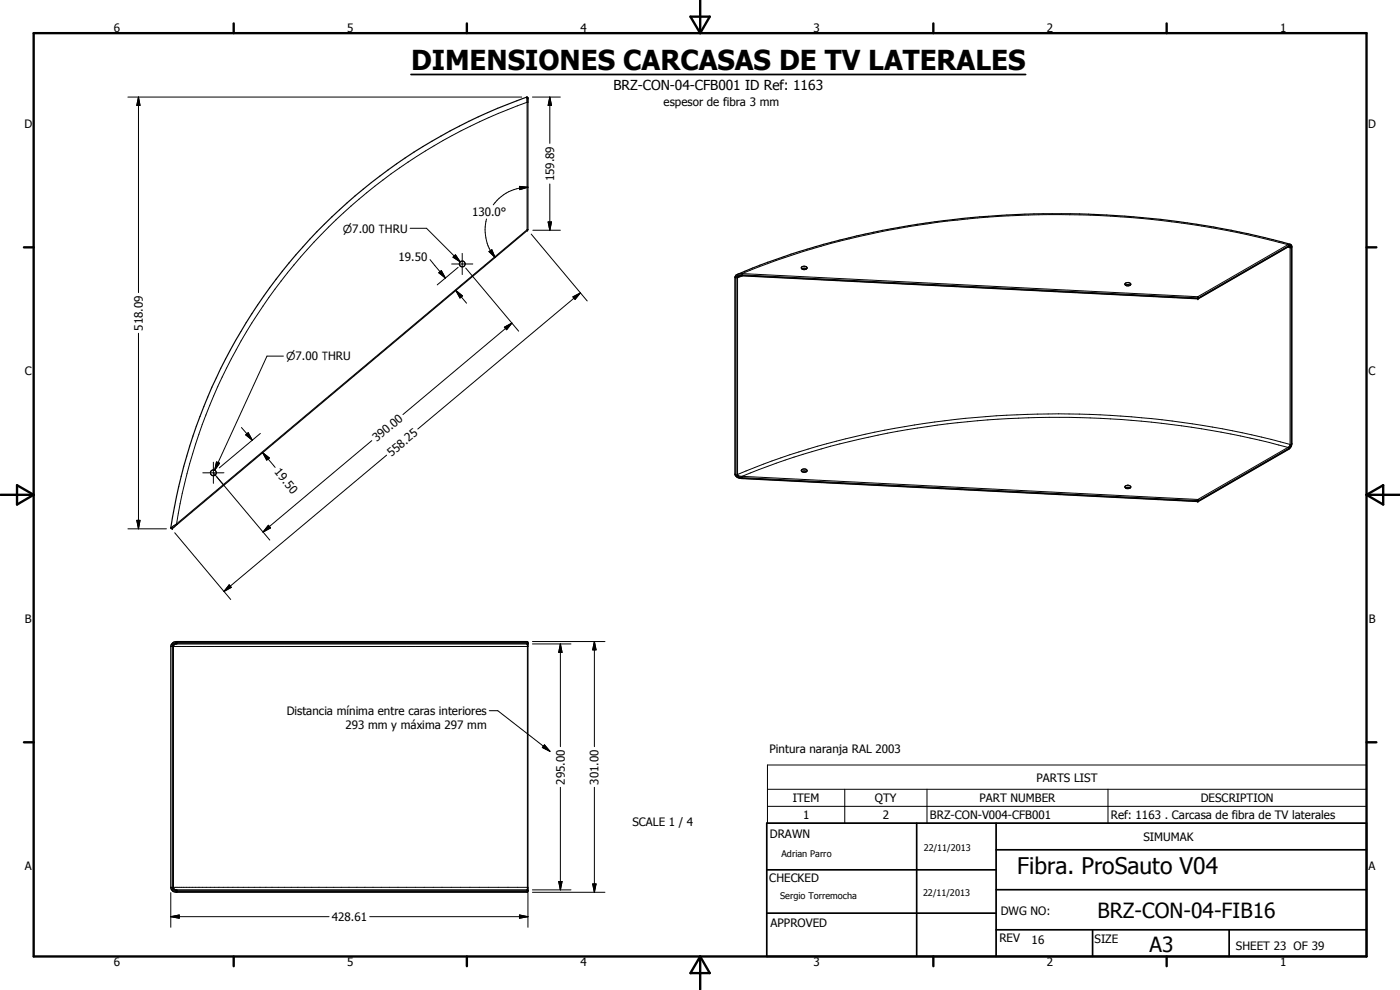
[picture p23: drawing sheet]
<svg xmlns="http://www.w3.org/2000/svg" width="420mm" height="297mm" viewBox="0 0 420 297" stroke-linecap="round" stroke-linejoin="round" font-family="sans-serif">
<defs><g id="words">
<text font-size="8.2" x="123.3" y="21">DIMENSIONES CARCASAS DE TV LATERALES</text>
<text font-size="6.9" x="305.3" y="262.2">Fibra. ProSauto V04</text>
<g font-size="6.3">
<text x="329.4" y="275.4">BRZ-CON-04-FIB16</text>
<text x="345" y="285.6">A3</text>
</g>
<text font-size="4.1" x="184.1" y="27.1">BRZ-CON-04-CFB001 ID Ref: 1163</text>
<g font-size="3.5">
<text x="34.2" y="9.6">6</text>
<text x="104.2" y="9.6">5</text>
<text x="174.2" y="9.6">4</text>
<text x="244.2" y="9.6">3</text>
<text x="314.2" y="9.6">2</text>
<text x="384.2" y="9.6">1</text>
<text x="199.2" y="31.7">espesor de fibra 3 mm</text>
<text x="7.3" y="38.4">D</text>
<text x="410.6" y="38.4">D</text>
<text x="166.3" y="54.4" transform="rotate(-90 166.3 54.4)">159.89</text>
<text x="141.7" y="64.9">130.0°</text>
<text x="119.6" y="78.4">19.50</text>
<text x="42.8" y="99.2" transform="rotate(-90 42.8 99.2)">518.09</text>
<text x="7.4" y="112.6">C</text>
<text x="410.7" y="112.6">C</text>
<text x="113.1" y="132.7" transform="rotate(-40 113.1 132.7)">390.00</text>
<text x="117.5" y="137.1" transform="rotate(-40 117.5 137.1)">558.25</text>
<text x="82.2" y="141.7" transform="rotate(50 82.2 141.7)">19.50</text>
<text x="7.4" y="186.9">B</text>
<text x="410.8" y="186.9">B</text>
<text x="86.1" y="214.7">Distancia mínima entre caras interiores</text>
<text x="103.7" y="218.8">293 mm y máxima 297 mm</text>
<text x="231" y="226">Pintura naranja RAL 2003</text>
<text x="169.5" y="235.4" transform="rotate(-90 169.5 235.4)">295.00</text>
<text x="179.7" y="235.4" transform="rotate(-90 179.7 235.4)">301.00</text>
<text x="311.1" y="234.5">PARTS LIST</text>
<text x="237.9" y="240.7">ITEM</text>
<text x="241" y="245.8">1</text>
<text x="262.6" y="240.7">QTY</text>
<text x="264.9" y="245.8">2</text>
<text x="279.1" y="245.8">BRZ-CON-V004-CFB001</text>
<text x="294" y="240.7">PART NUMBER</text>
<text x="333.4" y="245.9">Ref: 1163 . Carcasa de fibra de TV laterales</text>
<text x="360.4" y="240.7">DESCRIPTION</text>
<text x="189.8" y="247.8">SCALE 1 / 4</text>
<text x="231" y="251.5">DRAWN</text>
<text x="343.1" y="252.3">SIMUMAK</text>
<text x="7.4" y="261.1">A</text>
<text x="410.7" y="261.1">A</text>
<text x="230.9" y="264.6">CHECKED</text>
<text x="300.3" y="274.5">DWG NO:</text>
<text x="99.6" y="276.3">428.61</text>
<text x="231.3" y="278.3">APPROVED</text>
<text x="299.9" y="282.6">REV</text>
<text x="309.6" y="283.3">16</text>
<text x="328.5" y="283.1">SIZE</text>
<text x="370.9" y="285.1">SHEET 23 OF 39</text>
<text x="34.2" y="289.9">6</text>
<text x="104.2" y="289.9">5</text>
<text x="174.2" y="289.9">4</text>
<text x="244.2" y="289.9">3</text>
<text x="314.2" y="289.9">2</text>
<text x="384.2" y="289.9">1</text>
</g>
<g font-size="3.3">
<text x="102.9" y="69.8">n7.00 THRU</text>
<text x="85.8" y="108.2">n7.00 THRU</text>
</g>
<g font-size="2.7">
<text x="234.5" y="257.1">Adrian Parro</text>
<text x="277.2" y="255.3">22/11/2013</text>
<text x="234.1" y="269.7">Sergio Torremocha</text>
<text x="277" y="268.7">22/11/2013</text>
</g>
</g></defs>
<g fill="none" stroke="#000" stroke-width=".35">
<path d="M95.1 69.5a160 160 0 0 1 63.2-40.3l.1 39.8-106 89-.7 .6h-.4a161.2 161.2 0 0 1 43.8-89.1zM386.9 74l-27.3 15.7-136.9-6.9-.9 .1M220.9 82.5a240.5 240.5 0 0 1 81.3-18 266.2 266.2 0 0 1 85 8.8l.4 .3 .1 .5-.1 59.5-.7 1.1-27.3 15.8-136.9-6.9a1.9 1.9 0 0 1-2.2-1.4v-59zM240.7 80.7l.5-.2 .9 .2M240.7 80.7a.48 .48 0 0 1-.1-.6 .48 .48 0 0 1 .6-.2l.8 .2 .2 .2-.1 .4M240.7 80.7l.5 .2 .9-.2M337.8 85.6l.6-.2 .8 .2M337.8 85.6l-.2-.5 1-.3a.53 .53 0 0 1 .6 .1 .53 .53 0 0 1 0 .7M337.8 85.6l.3 .2 1.1-.2M240.7 141.5l.5-.2 .9 .2M240.7 141.5a.48 .48 0 0 1-.1-.6 .48 .48 0 0 1 .6-.2l.8 .2 .2 .2-.1 .4M240.7 141.5l.5 .2 .9-.2"/>
<path d="M337.8 146.4l.6-.2 .8 .2M337.8 146.4a.51 .51 0 0 1-.1-.6 .51 .51 0 0 1 .7-.2 .6 .6 0 0 1 .7 .1 .6 .6 0 0 1 .1 .7M337.8 146.4l.3 .2 1.1-.2M51.7 193l.4-.3 .9-.2h105.2l.2 .2v75h-105.7a1.66 1.66 0 0 1-1.4-1.5v-72.2zM158.4 193l-.1 .2h-105.3M53 267h105.3l.1 .3"/>
<circle cx="138.8" cy="79.2" r=".87"/>
<circle cx="64.1" cy="141.9" r=".88"/>
</g>
<g fill="none" stroke="#000" stroke-width=".3">
<path d="M38.4 29.1h118.2M41.6 29.1l.4 2.5h-.9zM41.6 29.1v58.7M158.1 29.1h.1M158.1 29.1l.1 1.6M158.2 30.7v38.2M158.2 30.7h.2M158.2 30.7a161.1 161.1 0 0 0-105.2 126.5M159.8 29.1h8.4M165 29.1l.5 2.5h-1zM165 29.1v13.9M155.9 55.9l2.5 .3-2.4 .7z"/>
<path d="M158.4 56.2a12.8 12.8 0 0 0-10.4 5.3M165 55.2v13.9M123.1 68.5h4.9l10.1 10.1M129.1 77.9l4.6 5.5M135.5 79.2h6.4M136 77.2l.7-.7 1.4 2.1zM138.7 76v6.4M146 65.7a13.3 13.3 0 0 0 1.2 9.5l1.4 2.1M146.8 75.5l.8-.6 1 2.4zM158.2 68.9h.2M158.2 68.9l.1 .2M158.2 68.9l-105.2 88.3"/>
<path d="M158.3 69.1h.1M159.4 70.2l16.8 20.1M159.9 69.1h8.3M164.5 66.6h1l-.5 2.5zM386.5 74.2l1 .1M386.5 73.4l.2 .3M386.5 73.4l-27 15.6M386.5 73.4a268.8 268.8 0 0 0-145.5 2.1l-8.1 2.6-10.2 4M386.7 74h.1M386.7 73.7l.5-.1 .4 .4v59.4l-.2 .7-.7 .6M386.7 73.7l-27.1 15.7-136.9-6.9M386.7 74a.44 .44 0 0 1 .5-.1 .44 .44 0 0 1 .3 .4"/>
<path d="M386.7 74l-27.1 15.6-136.9-6.9M386.9 74l.3 .2v59.3l-.7 .7M387.2 73.3l-.7 .1M387.5 74.3v59M387.7 74.2h-.1M387.7 74.1v.1M41.6 100v58.7M131.7 81.8l.7-.6 1.3 2.2zM136.8 87.2l2 1.6-.8 .6zM136.8 87.2l3.2 3.8M137.5 80.2l-6.3 5.3M139.8 80.4l15.8 19"/>
<path d="M151.4 98.2l2.2-1.3-1.6 2zM153.6 96.9l-32.7 27.5M171.9 89.1l2.3-1.2-1.6 1.9zM174.2 87.9l-48.8 40.8M220.5 83.2l.3 .2M221.8 82.9l-.5 .4v59.2l.5 .3 .9 .1M222.7 82.1v.4M222.7 82.7v.1M222.7 82.7a1.4 1.4 0 0 0-1.5 .6v59.3M222.7 82.5a1.69 1.69 0 0 0-1.9 .8l.1 59.3a1.82 1.82 0 0 0 1.8 .9M222.7 82.1l-1.3 .2M222.7 82.1l136.8 6.9"/>
<path d="M222.8 82.8l-1.6 .6M359.5 89.7h.1M359.5 89l.2 .2-.1 .5M359.5 89v.7M85 106.8h-4.9l-15.7 34.3M64 138.7v6.3M65 138.6l.9 .4-1.5 2.1zM72.5 128.3l3.2 3.8M73.7 130.5l.8-.7 1.2 2.3zM78.1 130l-12.3 10.4M78.8 135.8l2 1.6-.8 .6zM78.8 135.8l3.8 4.5"/>
<path d="M111.6 132.2l-32.7 27.4M116 136.6l-48.8 40.9M386.5 134.2l.2 .3M386.5 134.2l-27 15.7M386.5 134.2a268.4 268.4 0 0 0-148.2 3l-15.6 5.7M386.7 134.5h.1M386.7 134.7v.2M386.7 134.7l-27.1 15.7-136.9-6.9M386.7 134.5l-27.1 15.7-136.9-6.9M387.5 133.3a271.7 271.7 0 0 0-145 1.4 209.7 209.7 0 0 0-21.3 7.7M387.5 133.3l-.2 .7-.6 .5M387.7 133.1l-.1 .1"/>
<path d="M38.4 158.7h11.5M41.1 156.1h.9l-.4 2.6zM52.4 159.9l16.8 20M53 157.2l.1 .1M53 157.2l-1.7 1.2M53.1 157.4h.1M53.1 157.3v.1M60.9 141.9h6.3M64 141.9l17 20.2M80.5 157.6l.7 .8-2.3 1.2zM220.5 142.2l.3 .2M221.2 142.6l.1 .1"/>
<path d="M221.3 142.7l.6 .5 .8 .1M222.7 142.9l136.8 7M222.7 142.9v.4M222.7 143.5v.1M359.5 150.5h.1M359.5 149.9l.2 .2-.1 .4M359.5 149.9v.6M68.8 175.5l.6 .7-2.2 1.3zM51.3 194h.4M52 194h106.4M53 192.5l.2 .2M53.2 193l-.4 .3a.72 .72 0 0 0-.7 .7v72.3a.98 .98 0 0 0 1 .8"/>
<path d="M158.2 192.5v74.5M158.4 193h-105.5l-.5 .2-.4 .6v72.6l.4 .6 .8 .3M158.4 192.7h-105.5l-.7 .3-.5 .7v72.8l.5 .7 1 .3M159.8 193.2h11.6M159.8 192.5h21.8M168.2 193.2l.5 2.5h-1zM168.2 193.2v30.8M178.4 192.5l.5 2.5h-1zM178.4 192.5v31.5M146.8 213.2h2.6l15.6 12.2M163.4 223.5l1.6 1.9-2.2-1.1zM168.2 236.2v30.8"/>
<path d="M178.4 236.2v31.5M230.3 229.5h179.8v17.6h-179.8zM230.3 236.8h179.8M253.5 236.8v10.3M278.2 236.8v10.3M332.5 236.8v10.3M230.3 241.9h179.8M51.3 275l2.5-.5v1zM51.3 266.2h.4M51.3 275h47.5M51.3 267.8v10.4M52 266.2h106.4"/>
<path d="M53.1 267.1h.1M53.1 267.1l.1 .2M53.2 267.5l-.2 .2M53.2 267.3h105.2M53.2 267.5h105.2M110.9 275h47.5M155.9 274.5l2.5 .5-2.5 .5zM158.2 267h.1M158.2 267l.1 .1M158.3 267.1h.1M158.3 267.1l-.1 .6M158.4 267.8v10.4"/>
<path d="M159.8 267.7h21.8M159.8 267h11.6M167.7 264.5h1l-.5 2.5zM177.9 265.2h1l-.5 2.5z"/>
</g>
<g fill="#000">
<circle cx="158.4" cy="29.4" r=".18"/>
<circle cx="51.7" cy="158.6" r=".18"/>
<circle cx="158.4" cy="193" r=".18"/>
</g>
<g fill="none" stroke="#000" stroke-width=".71">
<path d="M10.1 9.9h400v277.1h-400zM70.1 7v2.9M140.1 7v2.9M207.2 5h5.8l-2.9 4.9zM210.1 0v9.9M280.1 7v2.9M350.1 7v2.9M7.2 74.2h2.9M410.1 74.2h3M.1 148.5h10M5.1 145.6l5 2.9-5 2.9zM410.1 148.5h10"/>
<path d="M410.1 148.5l5-2.9v5.8zM7.2 222.7h2.9M410.1 222.7h3M70.1 287v2.9M140.1 287v2.9M210.1 287v10M210.1 287l2.9 5h-5.8zM280.1 287v2.9M350.1 287v2.9"/>
</g>
<path d="M230.1 247h180v40h-180zM275.1 247v40M298.9 255h111.2M298.9 247v40M230.1 274h68.8M230.1 261h68.8M298.9 279h111.2M298.9 267h111.2M327.9 279v8M368.9 279v8" fill="none" stroke="#000" stroke-width=".51"/>
<path d="M123.3 22.4h184.5" fill="none" stroke="#000" stroke-width=".53"/>
<g fill="#000">
<path d="M41.6 29.1l.4 2.5h-.9zM165 29.1l.5 2.5h-1zM155.9 55.9l2.5 .3-2.4 .7zM136 77.2l.7-.7 1.4 2.1zM146.8 75.5l.8-.6 1 2.4zM164.5 66.6h1l-.5 2.5zM131.7 81.8l.7-.6 1.3 2.2zM136.8 87.2l2 1.6-.8 .6zM151.4 98.2l2.2-1.3-1.6 2zM171.9 89.1l2.3-1.2-1.6 1.9zM65 138.6l.9 .4-1.5 2.1zM73.7 130.5l.8-.7 1.2 2.3z"/>
<path d="M78.8 135.8l2 1.6-.8 .6zM41.1 156.1h.9l-.4 2.6zM80.5 157.6l.7 .8-2.3 1.2zM68.8 175.5l.6 .7-2.2 1.3zM168.2 193.2l.5 2.5h-1zM178.4 192.5l.5 2.5h-1zM163.4 223.5l1.6 1.9-2.2-1.1zM51.3 275l2.5-.5v1zM155.9 274.5l2.5 .5-2.5 .5zM167.7 264.5h1l-.5 2.5zM177.9 265.2h1l-.5 2.5z"/>
</g>
<use href="#words"/>
</svg>
